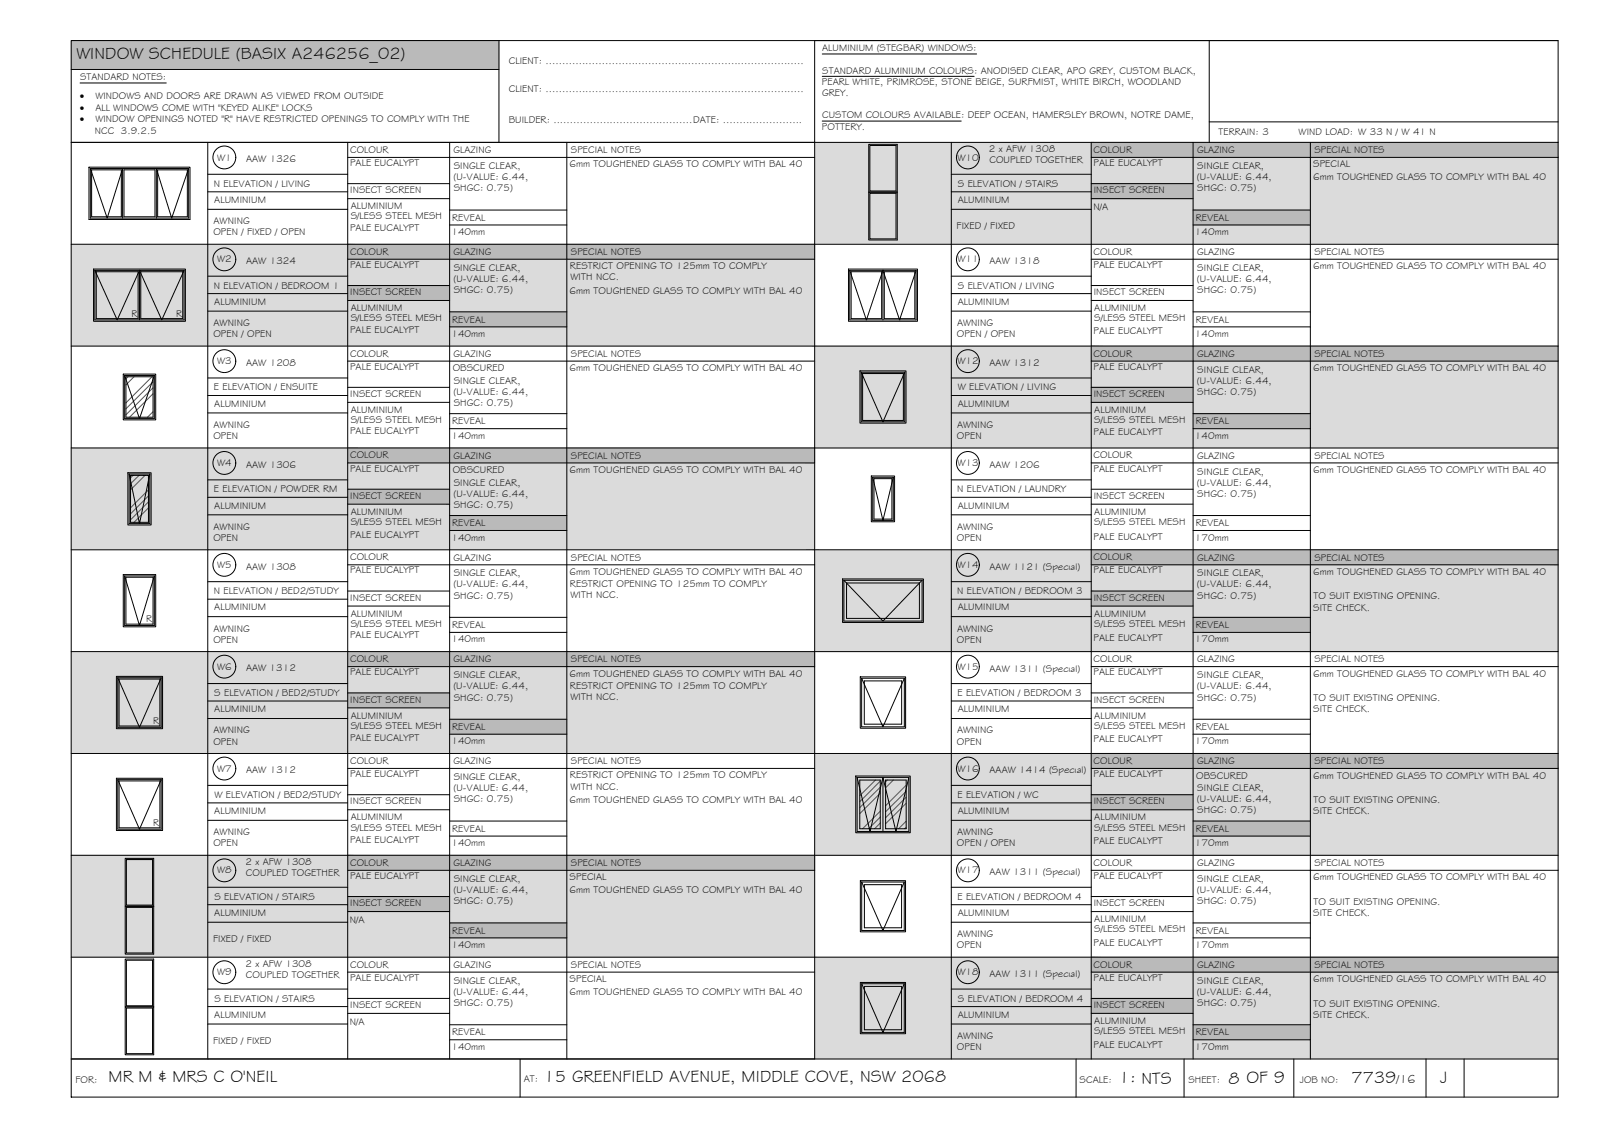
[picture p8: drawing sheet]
<svg xmlns="http://www.w3.org/2000/svg" width="420mm" height="297mm" viewBox="0 0 420 297" stroke-linecap="round" stroke-linejoin="round" font-family="sans-serif">
<defs><g id="words">
<g font-size="4.5">
<text x="20" y="15.6">WINDOW SCHEDULE (BASIX A246256_02)</text>
<text x="28.5" y="283.7">MR M &amp; MRS C O'NEIL</text>
<text x="142.6" y="283.7">15 GREENFIELD AVENUE, MIDDLE COVE, NSW 2068</text>
<text x="293.4" y="284">1: NTS</text>
<text x="322.2" y="284.2">8 OF 9</text>
<text x="354.5" y="283.8">7739</text>
<text x="377.7" y="283.8">J</text>
</g>
<text font-size="3.2" x="366.3" y="283.8">/16</text>
<g font-size="2.6">
<text x="133.4" y="16.9">CLIENT: ..............................................................................</text>
<text x="215.7" y="13.5">ALUMINIUM (STEGBAR) WINDOWS:</text>
<text x="21" y="21.1">STANDARD NOTES:</text>
<text x="215.6" y="22.2">PEARL WHITE, PRIMROSE, STONE BEIGE, SURFMIST, WHITE BIRCH, WOODLAND</text>
<text x="215.7" y="19.3">STANDARD ALUMINIUM COLOURS: ANODISED CLEAR, APO GREY, CUSTOM BLACK,</text>
<text x="21" y="26.1">·</text>
<text x="21" y="29.1">·</text>
<text x="25" y="29.1">ALL WINDOWS COME WITH &quot;KEYED ALIKE&quot; LOCKS</text>
<text x="25" y="26.1">WINDOWS AND DOORS ARE DRAWN AS VIEWED FROM OUTSIDE</text>
<text x="133.4" y="24">CLIENT: ..............................................................................</text>
<text x="215.6" y="25.2">GREY.</text>
<text x="21" y="32.1">·</text>
<text x="24.9" y="35.1">NCC 3.9.2.5</text>
<text x="25" y="32.1">WINDOW OPENINGS NOTED &quot;R&quot; HAVE RESTRICTED OPENINGS TO COMPLY WITH THE</text>
<text x="133.4" y="32.3">BUILDER: ..........................................DATE: ........................</text>
<text x="215.6" y="34">POTTERY.</text>
<text x="215.6" y="31">CUSTOM COLOURS AVAILABLE: DEEP OCEAN, HAMERSLEY BROWN, NOTRE DAME,</text>
<text x="319.6" y="35.4">TERRAIN: 3</text>
<text x="340.6" y="35.4">WIND LOAD: W 33 N / W 41 N</text>
<text x="91.8" y="40.1">COLOUR</text>
<text x="119" y="40.1">GLAZING</text>
<text x="149.7" y="40.1">SPECIAL NOTES</text>
<text x="259.4" y="39.9">2 x AFW 1308</text>
<text x="286.8" y="40.1">COLOUR</text>
<text x="314" y="40.1">GLAZING</text>
<text x="344.7" y="40.1">SPECIAL NOTES</text>
<text x="57" y="42.1">W1</text>
<text x="64.5" y="42.5">AAW 1326</text>
<text x="91.8" y="43.5">PALE EUCALYPT</text>
<text x="118.9" y="47.2">(U-VALUE: 6.44,</text>
<text x="119" y="44.3">SINGLE CLEAR,</text>
<text x="149.4" y="43.9">6mm TOUGHENED GLASS TO COMPLY WITH BAL 40</text>
<text x="251.1" y="42.1">W10</text>
<text x="259.5" y="42.8">COUPLED TOGETHER</text>
<text x="286.8" y="43.5">PALE EUCALYPT</text>
<text x="313.9" y="47.2">(U-VALUE: 6.44,</text>
<text x="314" y="44.3">SINGLE CLEAR,</text>
<text x="344.4" y="43.8">SPECIAL</text>
<text x="344.4" y="47.2">6mm TOUGHENED GLASS TO COMPLY WITH BAL 40</text>
<text x="56.1" y="49">N ELEVATION / LIVING</text>
<text x="56.2" y="53.2">ALUMINIUM</text>
<text x="91.8" y="50.7">INSECT SCREEN</text>
<text x="119" y="50.2">SHGC: 0.75)</text>
<text x="251.2" y="49">S ELEVATION / STAIRS</text>
<text x="251.2" y="53.2">ALUMINIUM</text>
<text x="286.9" y="50.7">INSECT SCREEN</text>
<text x="314" y="50.2">SHGC: 0.75)</text>
<text x="56" y="58.7">AWNING</text>
<text x="92" y="54.9">ALUMINIUM</text>
<text x="92" y="57.5">S/LESS STEEL MESH</text>
<text x="118.6" y="57.9">REVEAL</text>
<text x="286.8" y="55">N/A</text>
<text x="313.6" y="57.9">REVEAL</text>
<text x="56" y="61.6">OPEN / FIXED / OPEN</text>
<text x="91.8" y="60.6">PALE EUCALYPT</text>
<text x="118.4" y="61.7">140mm</text>
<text x="250.9" y="60.1">FIXED / FIXED</text>
<text x="313.4" y="61.7">140mm</text>
<text x="57" y="68.8">W2</text>
<text x="64.5" y="69.2">AAW 1324</text>
<text x="91.8" y="70.2">PALE EUCALYPT</text>
<text x="91.8" y="66.8">COLOUR</text>
<text x="119" y="66.9">GLAZING</text>
<text x="119" y="71">SINGLE CLEAR,</text>
<text x="149.5" y="70.6">RESTRICT OPENING TO 125mm TO COMPLY</text>
<text x="149.7" y="66.9">SPECIAL NOTES</text>
<text x="251.1" y="68.8">W11</text>
<text x="259.5" y="69.2">AAW 1318</text>
<text x="286.8" y="70.2">PALE EUCALYPT</text>
<text x="286.8" y="66.8">COLOUR</text>
<text x="314" y="66.9">GLAZING</text>
<text x="314" y="71">SINGLE CLEAR,</text>
<text x="344.4" y="70.6">6mm TOUGHENED GLASS TO COMPLY WITH BAL 40</text>
<text x="344.7" y="66.9">SPECIAL NOTES</text>
<text x="56.1" y="75.7">N ELEVATION / BEDROOM 1</text>
<text x="91.8" y="77.4">INSECT SCREEN</text>
<text x="118.9" y="73.9">(U-VALUE: 6.44,</text>
<text x="119" y="76.9">SHGC: 0.75)</text>
<text x="149.4" y="77.1">6mm TOUGHENED GLASS TO COMPLY WITH BAL 40</text>
<text x="149.6" y="73.5">WITH NCC.</text>
<text x="251.2" y="75.7">S ELEVATION / LIVING</text>
<text x="286.9" y="77.4">INSECT SCREEN</text>
<text x="313.9" y="73.9">(U-VALUE: 6.44,</text>
<text x="314" y="76.9">SHGC: 0.75)</text>
<text x="34.5" y="83">R</text>
<text x="46.2" y="83">R</text>
<text x="56.2" y="79.9">ALUMINIUM</text>
<text x="92" y="81.6">ALUMINIUM</text>
<text x="251.2" y="79.9">ALUMINIUM</text>
<text x="287" y="81.6">ALUMINIUM</text>
<text x="56" y="88.3">OPEN / OPEN</text>
<text x="56" y="85.4">AWNING</text>
<text x="91.8" y="87.3">PALE EUCALYPT</text>
<text x="92" y="84.2">S/LESS STEEL MESH</text>
<text x="118.4" y="88.3">140mm</text>
<text x="118.6" y="84.6">REVEAL</text>
<text x="251" y="88.3">OPEN / OPEN</text>
<text x="251" y="85.4">AWNING</text>
<text x="286.8" y="87.6">PALE EUCALYPT</text>
<text x="287" y="84.2">S/LESS STEEL MESH</text>
<text x="313.4" y="88.3">140mm</text>
<text x="313.6" y="84.6">REVEAL</text>
<text x="57" y="95.5">W3</text>
<text x="64.5" y="95.9">AAW 1208</text>
<text x="91.8" y="93.5">COLOUR</text>
<text x="119" y="93.5">GLAZING</text>
<text x="149.7" y="93.5">SPECIAL NOTES</text>
<text x="251.1" y="95.5">W12</text>
<text x="259.5" y="95.9">AAW 1312</text>
<text x="286.8" y="93.5">COLOUR</text>
<text x="314" y="93.5">GLAZING</text>
<text x="344.7" y="93.5">SPECIAL NOTES</text>
<text x="91.8" y="96.9">PALE EUCALYPT</text>
<text x="118.7" y="97.3">OBSCURED</text>
<text x="119" y="100.6">SINGLE CLEAR,</text>
<text x="149.4" y="97.3">6mm TOUGHENED GLASS TO COMPLY WITH BAL 40</text>
<text x="286.8" y="96.9">PALE EUCALYPT</text>
<text x="313.9" y="100.6">(U-VALUE: 6.44,</text>
<text x="314" y="97.7">SINGLE CLEAR,</text>
<text x="344.4" y="97.3">6mm TOUGHENED GLASS TO COMPLY WITH BAL 40</text>
<text x="56.1" y="102.4">E ELEVATION / ENSUITE</text>
<text x="56.2" y="106.7">ALUMINIUM</text>
<text x="91.8" y="104.1">INSECT SCREEN</text>
<text x="118.9" y="103.5">(U-VALUE: 6.44,</text>
<text x="119" y="106.5">SHGC: 0.75)</text>
<text x="251.2" y="102.4">W ELEVATION / LIVING</text>
<text x="251.2" y="106.7">ALUMINIUM</text>
<text x="286.9" y="104.1">INSECT SCREEN</text>
<text x="314" y="103.6">SHGC: 0.75)</text>
<text x="56" y="112.2">AWNING</text>
<text x="91.8" y="113.9">PALE EUCALYPT</text>
<text x="92" y="108.3">ALUMINIUM</text>
<text x="92" y="110.9">S/LESS STEEL MESH</text>
<text x="118.6" y="111.3">REVEAL</text>
<text x="251" y="112.2">AWNING</text>
<text x="287" y="108.3">ALUMINIUM</text>
<text x="287" y="110.9">S/LESS STEEL MESH</text>
<text x="313.6" y="111.3">REVEAL</text>
<text x="56" y="115.1">OPEN</text>
<text x="118.4" y="115">140mm</text>
<text x="251" y="115.1">OPEN</text>
<text x="286.8" y="114.1">PALE EUCALYPT</text>
<text x="313.4" y="115">140mm</text>
<text x="57" y="122.2">W4</text>
<text x="64.5" y="122.7">AAW 1306</text>
<text x="91.8" y="123.6">PALE EUCALYPT</text>
<text x="91.8" y="120.2">COLOUR</text>
<text x="118.7" y="124">OBSCURED</text>
<text x="119" y="120.3">GLAZING</text>
<text x="149.4" y="124">6mm TOUGHENED GLASS TO COMPLY WITH BAL 40</text>
<text x="149.7" y="120.3">SPECIAL NOTES</text>
<text x="251.1" y="122.2">W13</text>
<text x="259.5" y="122.7">AAW 1206</text>
<text x="286.8" y="123.6">PALE EUCALYPT</text>
<text x="286.8" y="120.2">COLOUR</text>
<text x="314" y="120.3">GLAZING</text>
<text x="314" y="124.4">SINGLE CLEAR,</text>
<text x="344.4" y="124">6mm TOUGHENED GLASS TO COMPLY WITH BAL 40</text>
<text x="344.7" y="120.3">SPECIAL NOTES</text>
<text x="56.1" y="129.1">E ELEVATION / POWDER RM</text>
<text x="91.8" y="130.8">INSECT SCREEN</text>
<text x="118.9" y="130.2">(U-VALUE: 6.44,</text>
<text x="119" y="127.3">SINGLE CLEAR,</text>
<text x="251.1" y="129.1">N ELEVATION / LAUNDRY</text>
<text x="286.9" y="130.8">INSECT SCREEN</text>
<text x="313.9" y="127.3">(U-VALUE: 6.44,</text>
<text x="314" y="130.3">SHGC: 0.75)</text>
<text x="56.2" y="133.3">ALUMINIUM</text>
<text x="92" y="135">ALUMINIUM</text>
<text x="92" y="137.6">S/LESS STEEL MESH</text>
<text x="118.6" y="138">REVEAL</text>
<text x="119" y="133.2">SHGC: 0.75)</text>
<text x="251.2" y="133.3">ALUMINIUM</text>
<text x="287" y="135">ALUMINIUM</text>
<text x="287" y="137.6">S/LESS STEEL MESH</text>
<text x="313.6" y="138">REVEAL</text>
<text x="56" y="141.8">OPEN</text>
<text x="56" y="138.9">AWNING</text>
<text x="91.8" y="140.9">PALE EUCALYPT</text>
<text x="118.4" y="141.7">140mm</text>
<text x="251" y="141.8">OPEN</text>
<text x="251" y="138.9">AWNING</text>
<text x="286.8" y="141.6">PALE EUCALYPT</text>
<text x="313.4" y="141.7">170mm</text>
<text x="57" y="148.9">W5</text>
<text x="64.5" y="149.3">AAW 1308</text>
<text x="91.8" y="146.9">COLOUR</text>
<text x="119" y="147">GLAZING</text>
<text x="149.7" y="147">SPECIAL NOTES</text>
<text x="251.1" y="148.9">W14</text>
<text x="259.5" y="149.4">AAW 1121 (Special)</text>
<text x="286.8" y="146.9">COLOUR</text>
<text x="314" y="147">GLAZING</text>
<text x="344.7" y="147">SPECIAL NOTES</text>
<text x="56.1" y="155.8">N ELEVATION / BED2/STUDY</text>
<text x="91.8" y="150.3">PALE EUCALYPT</text>
<text x="118.9" y="154">(U-VALUE: 6.44,</text>
<text x="119" y="151.1">SINGLE CLEAR,</text>
<text x="149.4" y="150.7">6mm TOUGHENED GLASS TO COMPLY WITH BAL 40</text>
<text x="149.5" y="153.9">RESTRICT OPENING TO 125mm TO COMPLY</text>
<text x="251.1" y="155.8">N ELEVATION / BEDROOM 3</text>
<text x="286.8" y="150.3">PALE EUCALYPT</text>
<text x="313.9" y="154">(U-VALUE: 6.44,</text>
<text x="314" y="151.1">SINGLE CLEAR,</text>
<text x="344.4" y="150.7">6mm TOUGHENED GLASS TO COMPLY WITH BAL 40</text>
<text x="56.2" y="160">ALUMINIUM</text>
<text x="91.8" y="157.5">INSECT SCREEN</text>
<text x="92" y="161.7">ALUMINIUM</text>
<text x="119" y="157">SHGC: 0.75)</text>
<text x="149.6" y="156.9">WITH NCC.</text>
<text x="251.2" y="160">ALUMINIUM</text>
<text x="286.9" y="157.5">INSECT SCREEN</text>
<text x="287" y="161.7">ALUMINIUM</text>
<text x="314" y="157">SHGC: 0.75)</text>
<text x="344.4" y="160.1">SITE CHECK.</text>
<text x="344.5" y="157.1">TO SUIT EXISTING OPENING.</text>
<text x="38.4" y="163.1">R</text>
<text x="56" y="165.6">AWNING</text>
<text x="91.8" y="167.3">PALE EUCALYPT</text>
<text x="92" y="164.4">S/LESS STEEL MESH</text>
<text x="118.6" y="164.7">REVEAL</text>
<text x="251" y="165.6">AWNING</text>
<text x="286.8" y="167.9">PALE EUCALYPT</text>
<text x="287" y="164.4">S/LESS STEEL MESH</text>
<text x="313.6" y="164.7">REVEAL</text>
<text x="56" y="168.5">OPEN</text>
<text x="91.8" y="173.6">COLOUR</text>
<text x="118.4" y="168.4">140mm</text>
<text x="119" y="173.6">GLAZING</text>
<text x="149.7" y="173.7">SPECIAL NOTES</text>
<text x="251" y="168.5">OPEN</text>
<text x="286.8" y="173.6">COLOUR</text>
<text x="313.4" y="168.4">170mm</text>
<text x="314" y="173.6">GLAZING</text>
<text x="344.7" y="173.7">SPECIAL NOTES</text>
<text x="57" y="175.6">W6</text>
<text x="64.5" y="176">AAW 1312</text>
<text x="91.8" y="177.1">PALE EUCALYPT</text>
<text x="119" y="177.8">SINGLE CLEAR,</text>
<text x="149.4" y="177.4">6mm TOUGHENED GLASS TO COMPLY WITH BAL 40</text>
<text x="251.1" y="175.6">W15</text>
<text x="259.5" y="176.1">AAW 1311 (Special)</text>
<text x="286.8" y="177.1">PALE EUCALYPT</text>
<text x="314" y="177.8">SINGLE CLEAR,</text>
<text x="344.4" y="177.4">6mm TOUGHENED GLASS TO COMPLY WITH BAL 40</text>
<text x="56.2" y="182.5">S ELEVATION / BED2/STUDY</text>
<text x="91.8" y="184.2">INSECT SCREEN</text>
<text x="118.9" y="180.7">(U-VALUE: 6.44,</text>
<text x="119" y="183.7">SHGC: 0.75)</text>
<text x="149.5" y="180.7">RESTRICT OPENING TO 125mm TO COMPLY</text>
<text x="149.6" y="183.6">WITH NCC.</text>
<text x="251.1" y="182.5">E ELEVATION / BEDROOM 3</text>
<text x="286.9" y="184.2">INSECT SCREEN</text>
<text x="313.9" y="180.7">(U-VALUE: 6.44,</text>
<text x="314" y="183.7">SHGC: 0.75)</text>
<text x="344.5" y="183.8">TO SUIT EXISTING OPENING.</text>
<text x="40.2" y="189.8">R</text>
<text x="56.2" y="186.7">ALUMINIUM</text>
<text x="92" y="188.4">ALUMINIUM</text>
<text x="92" y="191">S/LESS STEEL MESH</text>
<text x="118.6" y="191.4">REVEAL</text>
<text x="251.2" y="186.7">ALUMINIUM</text>
<text x="287" y="188.4">ALUMINIUM</text>
<text x="287" y="191">S/LESS STEEL MESH</text>
<text x="313.6" y="191.4">REVEAL</text>
<text x="344.4" y="186.8">SITE CHECK.</text>
<text x="56" y="195.2">OPEN</text>
<text x="56" y="192.3">AWNING</text>
<text x="91.8" y="194.2">PALE EUCALYPT</text>
<text x="118.4" y="195.1">140mm</text>
<text x="251" y="195.2">OPEN</text>
<text x="251" y="192.3">AWNING</text>
<text x="286.8" y="194.5">PALE EUCALYPT</text>
<text x="313.4" y="195.1">170mm</text>
<text x="57" y="202.3">W7</text>
<text x="64.5" y="202.7">AAW 1312</text>
<text x="91.8" y="203.7">PALE EUCALYPT</text>
<text x="91.8" y="200.3">COLOUR</text>
<text x="119" y="200.4">GLAZING</text>
<text x="149.7" y="200.4">SPECIAL NOTES</text>
<text x="251.1" y="202.3">W16</text>
<text x="259.5" y="202.7">AAAW 1414 (Special)</text>
<text x="286.8" y="203.7">PALE EUCALYPT</text>
<text x="286.8" y="200.3">COLOUR</text>
<text x="314" y="200.4">GLAZING</text>
<text x="344.7" y="200.4">SPECIAL NOTES</text>
<text x="56.2" y="209.2">W ELEVATION / BED2/STUDY</text>
<text x="118.9" y="207.4">(U-VALUE: 6.44,</text>
<text x="119" y="204.5">SINGLE CLEAR,</text>
<text x="149.5" y="204.1">RESTRICT OPENING TO 125mm TO COMPLY</text>
<text x="149.6" y="207">WITH NCC.</text>
<text x="251.1" y="209.2">E ELEVATION / WC</text>
<text x="313.7" y="204.1">OBSCURED</text>
<text x="314" y="207.4">SINGLE CLEAR,</text>
<text x="344.4" y="204.1">6mm TOUGHENED GLASS TO COMPLY WITH BAL 40</text>
<text x="56.2" y="213.4">ALUMINIUM</text>
<text x="91.8" y="210.9">INSECT SCREEN</text>
<text x="92" y="215.1">ALUMINIUM</text>
<text x="119" y="210.4">SHGC: 0.75)</text>
<text x="149.4" y="210.6">6mm TOUGHENED GLASS TO COMPLY WITH BAL 40</text>
<text x="251.2" y="213.4">ALUMINIUM</text>
<text x="286.9" y="210.9">INSECT SCREEN</text>
<text x="287" y="215.1">ALUMINIUM</text>
<text x="313.9" y="210.3">(U-VALUE: 6.44,</text>
<text x="314" y="213.3">SHGC: 0.75)</text>
<text x="344.4" y="213.5">SITE CHECK.</text>
<text x="344.5" y="210.5">TO SUIT EXISTING OPENING.</text>
<text x="40.2" y="216.5">R</text>
<text x="56" y="221.9">OPEN</text>
<text x="56" y="219">AWNING</text>
<text x="91.8" y="221">PALE EUCALYPT</text>
<text x="92" y="217.8">S/LESS STEEL MESH</text>
<text x="118.4" y="221.8">140mm</text>
<text x="118.6" y="218.1">REVEAL</text>
<text x="251" y="221.8">OPEN / OPEN</text>
<text x="251" y="218.9">AWNING</text>
<text x="286.8" y="221.3">PALE EUCALYPT</text>
<text x="287" y="217.8">S/LESS STEEL MESH</text>
<text x="313.4" y="221.8">170mm</text>
<text x="313.6" y="218.1">REVEAL</text>
<text x="64.4" y="226.8">2 x AFW 1308</text>
<text x="91.8" y="227">COLOUR</text>
<text x="119" y="227">GLAZING</text>
<text x="149.7" y="227.1">SPECIAL NOTES</text>
<text x="286.8" y="227">COLOUR</text>
<text x="314" y="227">GLAZING</text>
<text x="344.7" y="227.1">SPECIAL NOTES</text>
<text x="57" y="229">W8</text>
<text x="64.5" y="229.7">COUPLED TOGETHER</text>
<text x="91.8" y="230.5">PALE EUCALYPT</text>
<text x="119" y="231.2">SINGLE CLEAR,</text>
<text x="149.4" y="230.7">SPECIAL</text>
<text x="251.1" y="229">W17</text>
<text x="259.5" y="229.5">AAW 1311 (Special)</text>
<text x="286.8" y="230.5">PALE EUCALYPT</text>
<text x="314" y="231.2">SINGLE CLEAR,</text>
<text x="344.4" y="230.8">6mm TOUGHENED GLASS TO COMPLY WITH BAL 40</text>
<text x="56.2" y="235.9">S ELEVATION / STAIRS</text>
<text x="91.8" y="237.6">INSECT SCREEN</text>
<text x="118.9" y="234.1">(U-VALUE: 6.44,</text>
<text x="119" y="237.1">SHGC: 0.75)</text>
<text x="149.4" y="234.1">6mm TOUGHENED GLASS TO COMPLY WITH BAL 40</text>
<text x="251.1" y="235.9">E ELEVATION / BEDROOM 4</text>
<text x="286.9" y="237.6">INSECT SCREEN</text>
<text x="313.9" y="234.1">(U-VALUE: 6.44,</text>
<text x="314" y="237.1">SHGC: 0.75)</text>
<text x="344.5" y="237.2">TO SUIT EXISTING OPENING.</text>
<text x="56.2" y="240.1">ALUMINIUM</text>
<text x="91.8" y="241.9">N/A</text>
<text x="118.6" y="244.8">REVEAL</text>
<text x="251" y="245.7">AWNING</text>
<text x="251.2" y="240.1">ALUMINIUM</text>
<text x="287" y="241.8">ALUMINIUM</text>
<text x="287" y="244.4">S/LESS STEEL MESH</text>
<text x="313.6" y="244.8">REVEAL</text>
<text x="344.4" y="240.2">SITE CHECK.</text>
<text x="55.9" y="247.1">FIXED / FIXED</text>
<text x="118.4" y="248.6">140mm</text>
<text x="251" y="248.6">OPEN</text>
<text x="286.8" y="248.1">PALE EUCALYPT</text>
<text x="313.4" y="248.6">170mm</text>
<text x="57" y="255.7">W9</text>
<text x="64.4" y="253.5">2 x AFW 1308</text>
<text x="64.5" y="256.4">COUPLED TOGETHER</text>
<text x="91.8" y="257.1">PALE EUCALYPT</text>
<text x="91.8" y="253.7">COLOUR</text>
<text x="119" y="253.8">GLAZING</text>
<text x="119" y="257.9">SINGLE CLEAR,</text>
<text x="149.4" y="257.4">SPECIAL</text>
<text x="149.7" y="253.8">SPECIAL NOTES</text>
<text x="251.1" y="255.7">W18</text>
<text x="259.5" y="256.2">AAW 1311 (Special)</text>
<text x="286.8" y="257.1">PALE EUCALYPT</text>
<text x="286.8" y="253.7">COLOUR</text>
<text x="314" y="253.8">GLAZING</text>
<text x="314" y="257.9">SINGLE CLEAR,</text>
<text x="344.4" y="257.5">6mm TOUGHENED GLASS TO COMPLY WITH BAL 40</text>
<text x="344.7" y="253.8">SPECIAL NOTES</text>
<text x="56.2" y="262.6">S ELEVATION / STAIRS</text>
<text x="118.9" y="260.8">(U-VALUE: 6.44,</text>
<text x="119" y="263.8">SHGC: 0.75)</text>
<text x="149.4" y="260.7">6mm TOUGHENED GLASS TO COMPLY WITH BAL 40</text>
<text x="251.2" y="262.6">S ELEVATION / BEDROOM 4</text>
<text x="313.9" y="260.8">(U-VALUE: 6.44,</text>
<text x="314" y="263.8">SHGC: 0.75)</text>
<text x="344.5" y="263.9">TO SUIT EXISTING OPENING.</text>
<text x="56.2" y="266.8">ALUMINIUM</text>
<text x="91.8" y="268.6">N/A</text>
<text x="91.8" y="264.3">INSECT SCREEN</text>
<text x="251.2" y="266.8">ALUMINIUM</text>
<text x="286.9" y="264.3">INSECT SCREEN</text>
<text x="287" y="268.5">ALUMINIUM</text>
<text x="344.4" y="266.9">SITE CHECK.</text>
<text x="55.9" y="273.7">FIXED / FIXED</text>
<text x="118.4" y="275.2">140mm</text>
<text x="118.6" y="271.5">REVEAL</text>
<text x="251" y="275.3">OPEN</text>
<text x="251" y="272.4">AWNING</text>
<text x="286.8" y="274.6">PALE EUCALYPT</text>
<text x="287" y="271.2">S/LESS STEEL MESH</text>
<text x="313.4" y="275.2">170mm</text>
<text x="313.6" y="271.5">REVEAL</text>
<text x="19.8" y="283.8">FOR:</text>
<text x="137.4" y="283.7">AT:</text>
<text x="283.1" y="284">SCALE:</text>
<text x="311.7" y="284">SHEET:</text>
<text x="340.9" y="284">JOB NO:</text>
</g>
</g></defs>
<!-- layer: WINDOW SCHEDULE HATCH -->
<g fill="#dbdbdb" stroke="#dbdbdb" stroke-width=".26">
<path d="M213.7 37.3l195 26.7v-26.7zM213.7 37.3l195 26.7h-195z"/>
<path d="M18.7 64l195 26.7v-26.7zM18.7 64l195 26.7h-195z"/>
<path d="M213.7 90.7l195 26.7v-26.7zM213.7 90.7l195 26.7h-195z"/>
<path d="M18.7 117.4l195 26.7v-26.7zM18.7 117.4l195 26.7h-195z"/>
<path d="M213.7 144.1l195 26.7v-26.7zM213.7 144.1l195 26.7h-195z"/>
<path d="M18.7 170.8l195 26.7v-26.7zM18.7 170.8l195 26.7h-195z"/>
<path d="M213.7 197.5l195 26.7v-26.7zM213.7 197.5l195 26.7h-195z"/>
<path d="M18.7 224.2l195 26.7v-26.7zM18.7 224.2l195 26.7h-195z"/>
<path d="M213.7 250.9l195 26.7v-26.7zM213.7 250.9l195 26.7h-195z"/>
</g>
<g fill="#bababa" stroke="#bababa" stroke-width=".26">
<path d="M18.7 10.6l112.2 7.6v-7.6zM18.7 10.6l112.2 7.6h-112.2z"/>
<path d="M286.2 37.3l122.5 4v-4zM286.2 37.3l122.5 4h-122.5z"/>
<path d="M286.2 48.1l26.7 4v-4zM286.2 48.1l26.7 4h-26.7z"/>
<path d="M312.9 55.1l30.8 3.9v-3.9zM312.9 55.1l30.8 3.9h-30.8z"/>
<path d="M91.2 64l122.5 4v-4zM91.2 64l122.5 4h-122.5z"/>
<path d="M91.2 74.9l26.7 3.9v-3.9zM91.2 74.9l26.7 3.9h-26.7z"/>
<path d="M117.9 81.8l30.8 3.9v-3.9zM117.9 81.8l30.8 3.9h-30.8z"/>
<path d="M286.2 90.7l122.5 4v-4zM286.2 90.7l122.5 4h-122.5z"/>
<path d="M286.2 101.6l26.7 3.9v-3.9zM286.2 101.6l26.7 3.9h-26.7z"/>
<path d="M312.9 108.5l30.8 3.9v-3.9zM312.9 108.5l30.8 3.9h-30.8z"/>
<path d="M91.2 117.4l122.5 4v-4zM91.2 117.4l122.5 4h-122.5z"/>
<path d="M91.2 128.3l26.7 3.9v-3.9zM91.2 128.3l26.7 3.9h-26.7z"/>
<path d="M117.9 135.2l30.8 3.9v-3.9zM117.9 135.2l30.8 3.9h-30.8z"/>
<path d="M286.2 144.1l122.5 4v-4zM286.2 144.1l122.5 4h-122.5z"/>
<path d="M286.2 155l26.7 3.9v-3.9zM286.2 155l26.7 3.9h-26.7z"/>
<path d="M312.9 161.9l30.8 3.9v-3.9zM312.9 161.9l30.8 3.9h-30.8z"/>
<path d="M91.2 170.8l122.5 4v-4zM91.2 170.8l122.5 4h-122.5z"/>
<path d="M91.2 181.6l26.7 4v-4zM91.2 181.6l26.7 4h-26.7z"/>
<path d="M117.9 188.6l30.8 3.9v-3.9zM117.9 188.6l30.8 3.9h-30.8z"/>
<path d="M286.2 197.5l122.5 4v-4zM286.2 197.5l122.5 4h-122.5z"/>
<path d="M286.2 208.4l26.7 3.9v-3.9zM286.2 208.4l26.7 3.9h-26.7z"/>
<path d="M312.9 215.3l30.8 3.9v-3.9zM312.9 215.3l30.8 3.9h-30.8z"/>
<path d="M91.2 224.2l122.5 4v-4zM91.2 224.2l122.5 4h-122.5z"/>
<path d="M91.2 235l26.7 4v-4zM91.2 235l26.7 4h-26.7z"/>
<path d="M117.9 242l30.8 3.9v-3.9zM117.9 242l30.8 3.9h-30.8z"/>
<path d="M286.2 250.9l122.5 4v-4zM286.2 250.9l122.5 4h-122.5z"/>
<path d="M286.2 261.8l26.7 3.9v-3.9zM286.2 261.8l26.7 3.9h-26.7z"/>
<path d="M312.9 268.7l30.8 3.9v-3.9zM312.9 268.7l30.8 3.9h-30.8z"/>
</g>
<!-- layer: BORDER -->
<g fill="none" stroke="#000" stroke-width=".26">
<path d="M18.7 10.6h390v277h-390zM18.7 18.2h112.2M130.9 10.6v26.7M317.1 10.6v26.7M408.7 10.6h-195v267M18.7 37.3h390M54.5 37.3v240.3M91.2 37.3v240.3M117.9 37.3v240.3M148.7 37.3v240.3M249.5 37.3v240.3M286.2 37.3v240.3"/>
<path d="M312.9 37.3v240.3M317.1 32h91.6M343.7 37.3v240.3M54.5 45.7h36.7M54.5 50.3h36.7M54.5 54.9h36.7M91.2 41.3h122.5M91.2 48.1h26.7M91.2 52.1h26.7M117.9 55.1h30.8M117.9 59h30.8M249.5 45.7h36.7"/>
<path d="M249.5 50.3h36.7M249.5 54.9h36.7M286.2 41.3h122.5M286.2 48.1h26.7M286.2 52.1h26.7M312.9 55.1h30.8M312.9 59h30.8M18.7 64h390M54.5 72.4h36.7M54.5 77h36.7M91.2 68h122.5M91.2 74.9h26.7"/>
<path d="M91.2 78.8h26.7M249.5 72.4h36.7M249.5 77h36.7M286.2 68h122.5M286.2 74.9h26.7M286.2 78.8h26.7M18.7 90.7h390M54.5 81.6h36.7M54.5 99.1h36.7M91.2 94.7h122.5M117.9 81.8h30.8M117.9 85.7h30.8"/>
<path d="M249.5 81.6h36.7M249.5 99.1h36.7M286.2 94.7h122.5M312.9 81.8h30.8M312.9 85.7h30.8M18.7 117.4h390M54.5 103.7h36.7M54.5 108.3h36.7M91.2 101.6h26.7M91.2 105.5h26.7M117.9 108.5h30.8M117.9 112.4h30.8"/>
<path d="M249.5 103.7h36.7M249.5 108.3h36.7M286.2 101.6h26.7M286.2 105.5h26.7M312.9 108.5h30.8M312.9 112.4h30.8M54.5 125.8h36.7M54.5 130.4h36.7M54.5 135h36.7M91.2 121.4h122.5M91.2 128.3h26.7M91.2 132.2h26.7"/>
<path d="M117.9 135.2h30.8M117.9 139.1h30.8M249.5 125.8h36.7M249.5 130.4h36.7M249.5 135h36.7M286.2 121.4h122.5M286.2 128.3h26.7M286.2 132.2h26.7M312.9 135.2h30.8M312.9 139.1h30.8M18.7 144.1h390M54.5 152.5h36.7"/>
<path d="M54.5 157.1h36.7M91.2 148.1h122.5M91.2 155h26.7M91.2 158.9h26.7M249.5 152.5h36.7M249.5 157.1h36.7M286.2 148.1h122.5M286.2 155h26.7M286.2 158.9h26.7M18.7 170.8h390M54.5 161.7h36.7M54.5 179.2h36.7"/>
<path d="M91.2 174.8h122.5M117.9 161.9h30.8M117.9 165.8h30.8M249.5 161.7h36.7M249.5 179.2h36.7M286.2 174.8h122.5M312.9 161.9h30.8M312.9 165.8h30.8M18.7 197.5h390M54.5 183.8h36.7M54.5 188.4h36.7M91.2 181.7h26.7"/>
<path d="M91.2 185.6h26.7M117.9 188.6h30.8M117.9 192.5h30.8M249.5 183.8h36.7M249.5 188.4h36.7M286.2 181.7h26.7M286.2 185.6h26.7M312.9 188.6h30.8M312.9 192.5h30.8M54.5 205.9h36.7M54.5 210.5h36.7M54.5 215.1h36.7"/>
<path d="M91.2 201.5h122.5M91.2 208.4h26.7M91.2 212.3h26.7M117.9 215.3h30.8M117.9 219.2h30.8M249.5 205.9h36.7M249.5 210.5h36.7M249.5 215.1h36.7M286.2 201.5h122.5M286.2 208.4h26.7M286.2 212.3h26.7M312.9 215.3h30.8"/>
<path d="M312.9 219.2h30.8M18.7 224.2h390M54.5 232.6h36.7M54.5 237.2h36.7M91.2 228.2h122.5M91.2 235h26.7M91.2 239h26.7M249.5 232.6h36.7M249.5 237.2h36.7M286.2 228.2h122.5M286.2 235h26.7M286.2 239h26.7"/>
<path d="M18.7 250.9h390M54.5 241.8h36.7M54.5 259.3h36.7M91.2 254.9h122.5M117.9 242h30.8M117.9 245.9h30.8M249.5 241.8h36.7M249.5 259.3h36.7M286.2 254.9h122.5M312.9 242h30.8M312.9 245.9h30.8M18.7 277.6h390"/>
<path d="M54.5 263.9h36.7M54.5 268.5h36.7M91.2 261.8h26.7M91.2 265.7h26.7M117.9 268.7h30.8M117.9 272.6h30.8M136.4 277.6v10M249.5 263.9h36.7M249.5 268.5h36.7M282.2 277.6v10M286.2 261.8h26.7M286.2 265.7h26.7"/>
<path d="M310.5 277.6v10M312.9 268.7h30.8M312.9 272.6h30.8M339.3 277.6v10M374 277.6v10M384 277.6v10"/>
</g>
<!-- layer: TEXT -->
<path d="M215.7 14.2h40.4M21 21.8h22.6M215.6 31.7h36.5M215.7 20h39.8" fill="none" stroke="#000" stroke-width=".26"/>
<!-- layer: WINDOWS -->
<g fill="none" stroke="#000" stroke-width=".26">
<path d="M228.1 38.1h6.9v12h-6.9zM23.7 44.2l4.4 13 4.1-13M23.7 44.2h25.8l-4.5 13-4-13M23.7 44.2v13h25.8v-13M24 44.5h7.8v12.3h-7.8zM32.2 44.2h8.8M32.2 44.2v13M32.5 44.5h8.1v12.3h-8.1zM41 44.2v13M41.3 44.5h7.8v12.3h-7.8zM228.1 50.7h6.9v11.9h-6.9zM24.9 70.9h23.4l-5.9 13-5.8-13"/>
<path d="M24.9 70.9l5.8 13 5.9-13M24.9 70.9v13h23.4v-13M25.2 71.2h11v12.3h-11zM36.6 70.9v13M36.9 71.2h11v12.3h-11zM222.9 70.9h17.4l-4.4 13-4.3-13M222.9 70.9l4.3 13 4.4-13M222.9 70.9v13h17.4v-13M223.2 71.2h8v12.3h-8zM231.6 70.9v13M231.9 71.2h8v12.3h-8zM32.7 98.4l3.9 11.3 3.9-11.3"/>
<path d="M32.7 98.4h7.8M32.7 98.4v11.3h7.8v-11.3M33 98.8h7.1v10.6h-7.1zM225.9 97.6l5.7 13 5.7-13M225.9 97.6h11.4M225.9 97.6v13h11.4v-13M226.2 97.9h10.7v12.3h-10.7zM33.9 124.3l2.7 13 2.7-13M33.9 124.3h5.4M33.9 124.3v13h5.4v-13M34.2 124.6h4.7v12.3h-4.7zM228.9 125.1l2.7 11.3 2.7-11.3"/>
<path d="M228.9 125.1h5.4M228.9 125.1v11.3h5.4v-11.3M229.2 125.5h4.7v10.6h-4.7zM32.7 151l3.9 13 3.9-13M32.7 151v13h7.8v-13M32.7 151h7.8M33 151.3h7.1v12.3h-7.1zM221.3 152.1l10.3 10.7 10.2-10.7M221.3 152.1h20.5M221.3 152.1v10.7h20.5v-10.7M222 152.8h19.1v9.3h-19.1zM30.9 177.7l5.7 13 5.7-13"/>
<path d="M30.9 177.7h11.4M30.9 177.7v13h11.4v-13M31.2 178h10.7v12.3h-10.7zM226 177.8l5.6 12.8 5.6-12.8M226 177.8h11.2M226 177.8v12.8h11.2v-12.8M226.7 178.5h9.8v11.4h-9.8zM30.9 204.4l5.7 13 5.7-13M30.9 204.4v13h11.4v-13M30.9 204.4h11.4M31.2 204.7h10.7v12.3h-10.7zM224.8 203.8h13.6l-3.4 14.2-3.4-14.2"/>
<path d="M224.8 203.8l3.4 14.2 3.4-14.2M224.8 203.8v14.2h13.6v-14.2M225.5 204.5h5.4v12.8h-5.4zM231.6 203.8v14.2M232.3 204.5h5.4v12.8h-5.4zM33.2 237.9h6.8v11.9h-6.8zM33.2 225.4h6.8v11.9h-6.8zM226 231.2l5.6 12.7 5.6-12.7M226 231.2v12.7h11.2v-12.7M226 231.2h11.2M226.7 231.9h9.8v11.3h-9.8zM33.2 251.7h6.8v12h-6.8z"/>
<path d="M226 257.9l5.6 12.8 5.6-12.8M226 257.9v12.8h11.2v-12.8M226 257.9h11.2M226.7 258.6h9.8v11.4h-9.8zM33.2 264.3h6.8v11.9h-6.8z"/>
<circle cx="58.8" cy="41.3" r="3"/>
<circle cx="253.8" cy="41.3" r="3"/>
<circle cx="58.8" cy="68" r="3"/>
<circle cx="253.8" cy="68" r="3"/>
<circle cx="58.8" cy="94.7" r="3"/>
<circle cx="253.8" cy="94.7" r="3"/>
<circle cx="58.8" cy="121.4" r="3"/>
<circle cx="253.8" cy="121.4" r="3"/>
<circle cx="58.8" cy="148.1" r="3"/>
<circle cx="253.8" cy="148.1" r="3"/>
<circle cx="58.8" cy="174.8" r="3"/>
<circle cx="253.8" cy="174.8" r="3"/>
<circle cx="58.8" cy="201.5" r="3"/>
<circle cx="253.8" cy="201.5" r="3"/>
<circle cx="58.8" cy="228.2" r="3"/>
<circle cx="253.8" cy="228.2" r="3"/>
<circle cx="58.8" cy="254.9" r="3"/>
<circle cx="253.8" cy="254.9" r="3"/>
</g>
<!-- layer: NEWWORK -->
<g fill="none" stroke="#000" stroke-width=".26">
<path d="M227.8 37.8h7.5v25.1h-7.5v-12.5h7.5h-7.5zM23.3 43.8h26.5v13.7h-26.5zM23.3 57.5h26.5M24.5 70.5h24.1v13.7h-24.1zM222.5 70.5h18.1v13.7h-18.1zM32.3 98.1h8.5v12h-8.5zM225.5 97.2h12.1v13.7h-12.1zM33.5 123.9h6.1v13.7h-6.1zM228.5 124.8h6.1v12h-6.1zM32.3 150.6h8.5v13.7h-8.5zM221 151.8h21.2v11.4h-21.2zM30.5 177.3h12.1v13.7h-12.1z"/>
<path d="M225.6 177.5h11.9v13.4h-11.9zM30.5 204h12.1v13.7h-12.1zM224.4 203.4h14.3v14.9h-14.3zM32.8 225h7.5v25.1h-7.5v-12.5h7.5h-7.5zM225.6 230.9h11.9v13.4h-11.9zM32.8 251.4h7.5v25.1h-7.5v-12.5h7.5h-7.5zM225.6 257.6h11.9v13.4h-11.9z"/>
</g>
<!-- layer: HATCH -->
<g fill="none" stroke="#545454" stroke-width=".26">
<path d="M33.6 98.8l-.6 .5M35.1 98.8l-2.1 2.1M39.9 98.8l-6.9 6.8M40.1 100.1l-7.1 7.1M40.1 101.7l-7.1 7M40.1 103.2l-6.1 6.2M40.1 107.9l-1.4 1.5M34.9 124.6l-.7 .7M36.5 124.6l-2.3 2.3M38 124.6l-3.8 3.8M38.9 128.5l-4.7 4.7M38.9 130l-4.7 4.7"/>
<path d="M38.9 131.6l-4.7 4.7M38.9 133.2l-3.8 3.7M229.6 204.5l-4.1 4.1M230.9 204.8l-5.4 5.4M230.9 207.9l-5.4 5.4M230.9 212.7l-4.7 4.6M230.9 214.2l-3.1 3.1M230.9 206.4l-5.4 5.3M230.9 215.8l-1.5 1.5M232.7 204.5l-.4 .4M234.3 204.5l-2 2M237.7 209l-5.4 5.4"/>
<path d="M237.7 210.6l-5.4 5.4M237.7 205.9l-5.4 5.3M237.7 215.3l-2 2M237.7 207.4l-5.4 5.4M237.7 216.9l-.5 .4"/>
</g>
<use href="#words"/>
</svg>
